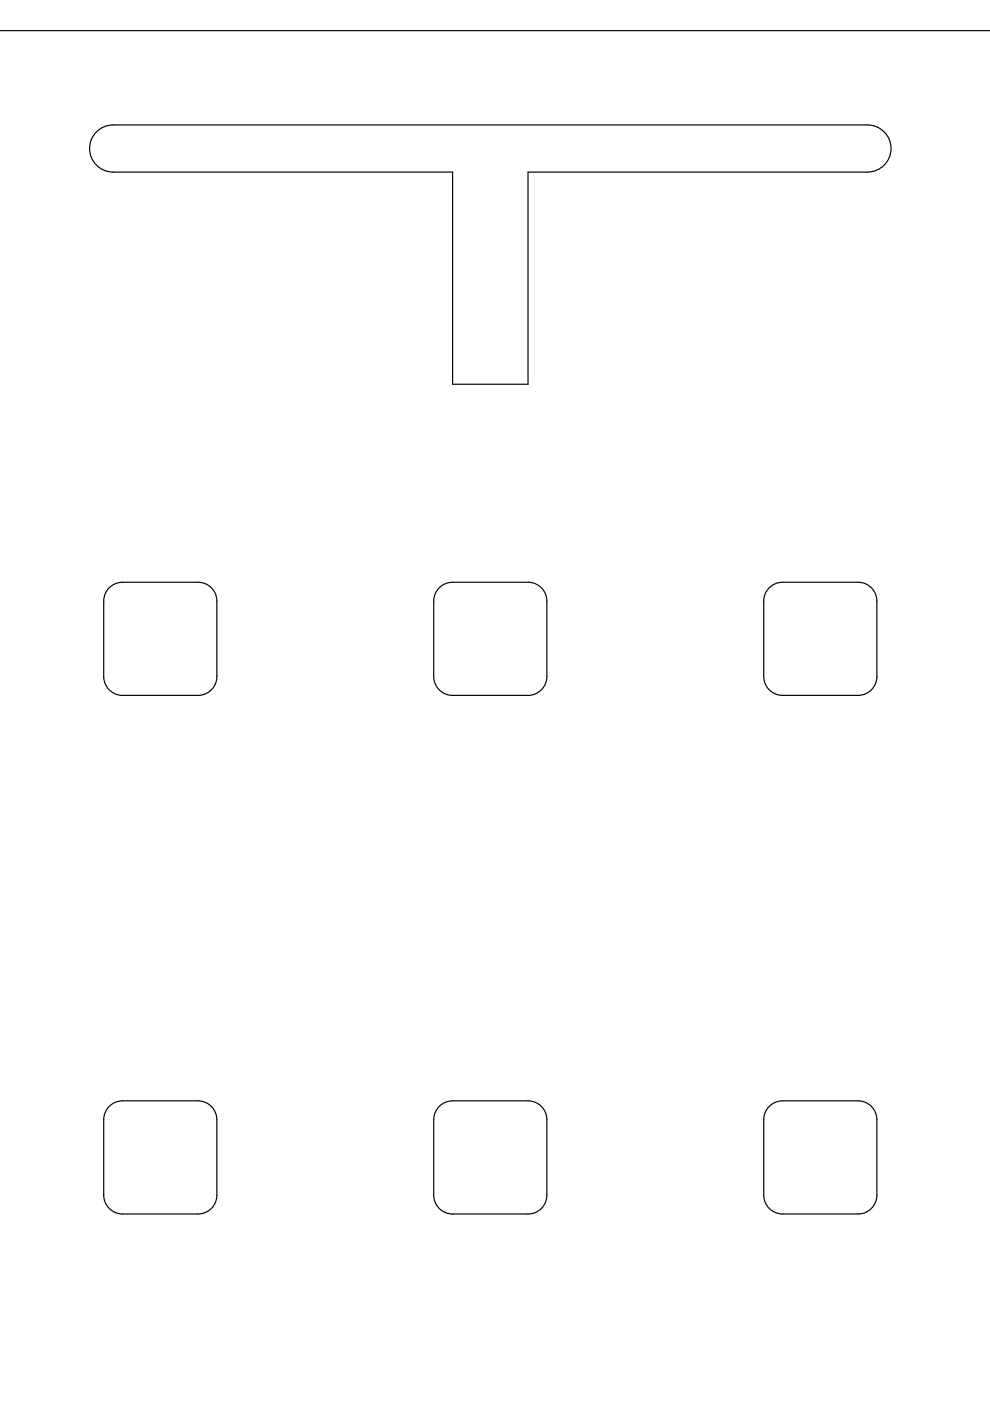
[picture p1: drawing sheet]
<svg xmlns="http://www.w3.org/2000/svg" width="210mm" height="297mm" viewBox="0 0 210 297" stroke-linecap="round" stroke-linejoin="round" font-family="sans-serif">
<path d="M-.1 6.5h210.1M20.2 28.3a5 5 0 0 1 3.8-1.8h159.9a5 5 0 0 1 5 5 5 5 0 0 1-5 5h-71.9v45h-16v-45h-72a5 5 0 0 1-4.5-2.9 5 5 0 0 1 .7-5.3zM23.2 124.6a4 4 0 0 1 2.8-1.2h16a4 4 0 0 1 4 4v16a4 4 0 0 1-4 4h-16a4 4 0 0 1-4-4v-16a4 4 0 0 1 1.2-2.8zM93.1 124.6a4 4 0 0 1 2.9-1.2h16a4 4 0 0 1 4 4v16a4 4 0 0 1-4 4h-16a4 4 0 0 1-4-4v-16a4 4 0 0 1 1.1-2.8zM163.1 124.6a4 4 0 0 1 2.8-1.2h16a4 4 0 0 1 4 4v16a4 4 0 0 1-4 4h-16a4 4 0 0 1-4-4v-16a4 4 0 0 1 1.2-2.8zM23.2 234.6a4 4 0 0 1 2.8-1.2h16a4 4 0 0 1 4 4v16a4 4 0 0 1-4 4h-16a4 4 0 0 1-4-4v-16a4 4 0 0 1 1.2-2.8zM93.1 234.6a4 4 0 0 1 2.9-1.2h16a4 4 0 0 1 4 4v16a4 4 0 0 1-4 4h-16a4 4 0 0 1-4-4v-16a4 4 0 0 1 1.1-2.8zM163.1 234.6a4 4 0 0 1 2.8-1.2h16a4 4 0 0 1 4 4v16a4 4 0 0 1-4 4h-16a4 4 0 0 1-4-4v-16a4 4 0 0 1 1.2-2.8z" fill="none" stroke="#000" stroke-width=".25"/>
</svg>
